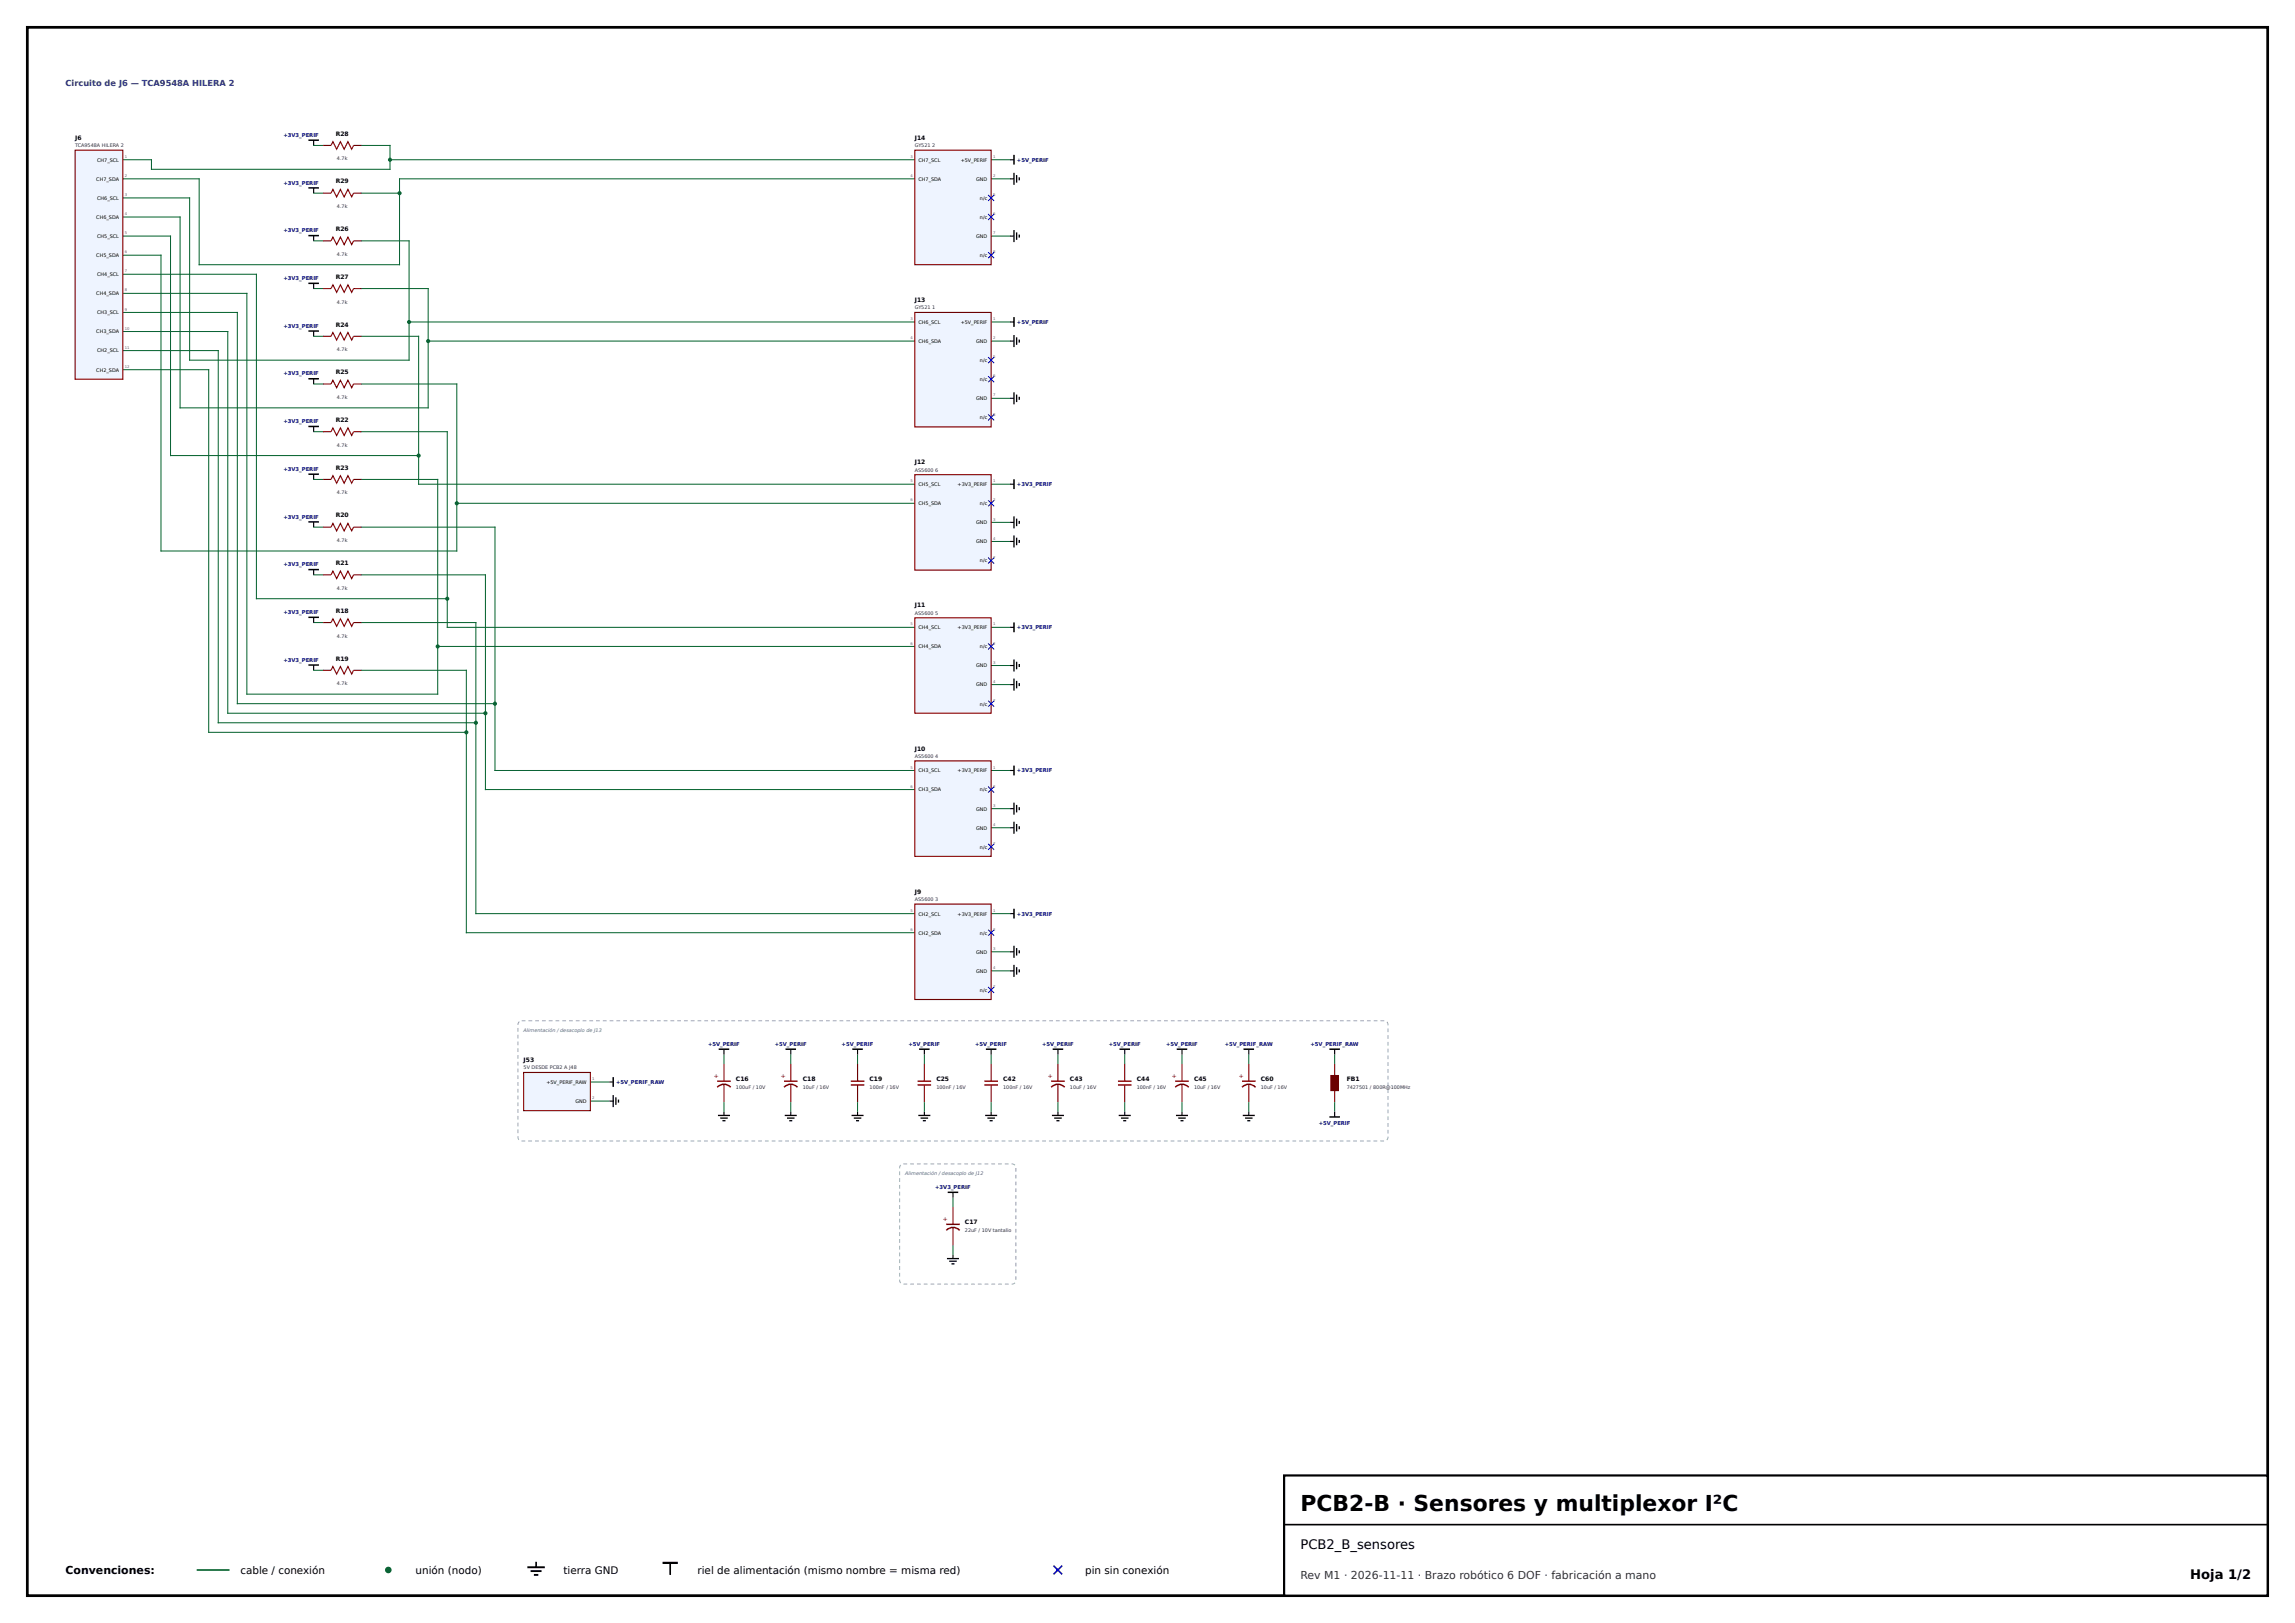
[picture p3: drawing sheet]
<svg xmlns="http://www.w3.org/2000/svg" width="420mm" height="297mm" viewBox="0 0 420 297" stroke-linecap="round" stroke-linejoin="round" font-family="sans-serif">
<defs><g id="words">
<text font-size="4" x="238" y="276.5">PCB2-B · Sensores y multiplexor I²C</text>
<g font-size="2.4">
<text x="238" y="283.5">PCB2_B_sensores</text>
<text x="400.8" y="289">Hoja 1/2</text>
</g>
<text font-size="2" x="12" y="288">Convenciones:</text>
<text font-size="2" fill="#333" x="238" y="289">Rev M1 · 2026-11-11 · Brazo robótico 6 DOF · fabricación a mano</text>
<g font-size="1.9">
<text x="44" y="288">cable / conexión</text>
<text x="76.1" y="288">unión (nodo)</text>
<text x="103.1" y="288">tierra GND</text>
<text x="127.7" y="288">riel de alimentación (mismo nombre = misma red)</text>
<text x="198.6" y="288">pin sin conexión</text>
</g>
<text font-size="1.5" fill="#1a3d6d" x="12" y="15.7">Circuito de J6 — TCA9548A HILERA 2</text>
<g font-size="1.1">
<text x="13.7" y="25.6">J6</text>
<text x="61.5" y="24.8">R28</text>
<text x="167.4" y="25.6">J14</text>
<text x="61.5" y="33.6">R29</text>
<text x="61.5" y="42.3">R26</text>
<text x="61.5" y="51">R27</text>
<text x="61.5" y="59.8">R24</text>
<text x="167.4" y="55.3">J13</text>
<text x="61.5" y="68.5">R25</text>
<text x="61.5" y="77.2">R22</text>
<text x="61.5" y="85.9">R23</text>
<text x="167.4" y="85">J12</text>
<text x="61.5" y="94.7">R20</text>
<text x="61.5" y="103.4">R21</text>
<text x="61.5" y="112.1">R18</text>
<text x="167.4" y="111.2">J11</text>
<text x="61.5" y="120.9">R19</text>
<text x="167.4" y="137.4">J10</text>
<text x="167.4" y="163.5">J9</text>
<text x="95.8" y="194.4">J53</text>
<text x="134.7" y="197.8">C16</text>
<text x="146.9" y="197.8">C18</text>
<text x="159.1" y="197.8">C19</text>
<text x="171.4" y="197.8">C25</text>
<text x="183.6" y="197.8">C42</text>
<text x="195.8" y="197.8">C43</text>
<text x="208" y="197.8">C44</text>
<text x="218.5" y="197.8">C45</text>
<text x="230.7" y="197.8">C60</text>
<text x="246.5" y="197.8">FB1</text>
<text x="176.6" y="224">C17</text>
</g>
<g font-size="1.1" fill="#8b0000">
<text x="130.7" y="197.3">+</text>
<text x="142.9" y="197.3">+</text>
<text x="191.8" y="197.3">+</text>
<text x="214.5" y="197.3">+</text>
<text x="226.7" y="197.3">+</text>
<text x="172.6" y="223.5">+</text>
</g>
<g font-size="1" fill="#00008b">
<text x="51.9" y="25">+3V3_PERIF</text>
<text x="186.1" y="29.6">+5V_PERIF</text>
<text x="51.9" y="33.8">+3V3_PERIF</text>
<text x="51.9" y="42.5">+3V3_PERIF</text>
<text x="51.9" y="51.2">+3V3_PERIF</text>
<text x="51.9" y="60">+3V3_PERIF</text>
<text x="186.1" y="59.3">+5V_PERIF</text>
<text x="51.9" y="68.7">+3V3_PERIF</text>
<text x="51.9" y="77.4">+3V3_PERIF</text>
<text x="51.9" y="86.2">+3V3_PERIF</text>
<text x="186.1" y="89">+3V3_PERIF</text>
<text x="51.9" y="94.9">+3V3_PERIF</text>
<text x="51.9" y="103.6">+3V3_PERIF</text>
<text x="51.9" y="112.3">+3V3_PERIF</text>
<text x="186.1" y="115.1">+3V3_PERIF</text>
<text x="51.9" y="121.1">+3V3_PERIF</text>
<text x="186.1" y="141.3">+3V3_PERIF</text>
<text x="186.1" y="167.5">+3V3_PERIF</text>
<text x="129.6" y="191.4">+5V_PERIF</text>
<text x="141.8" y="191.4">+5V_PERIF</text>
<text x="154" y="191.4">+5V_PERIF</text>
<text x="166.3" y="191.4">+5V_PERIF</text>
<text x="178.5" y="191.4">+5V_PERIF</text>
<text x="190.7" y="191.4">+5V_PERIF</text>
<text x="202.9" y="191.4">+5V_PERIF</text>
<text x="213.4" y="191.4">+5V_PERIF</text>
<text x="224.1" y="191.4">+5V_PERIF_RAW</text>
<text x="239.8" y="191.4">+5V_PERIF_RAW</text>
<text x="112.8" y="198.3">+5V_PERIF_RAW</text>
<text x="241.3" y="205.8">+5V_PERIF</text>
<text x="171.2" y="217.6">+3V3_PERIF</text>
</g>
<g font-size=".9" fill="#333">
<text x="13.7" y="26.9">TCA9548A HILERA 2</text>
<text x="61.7" y="29.4">4.7k</text>
<text x="167.4" y="26.9">GY521 2</text>
<text x="61.7" y="38.1">4.7k</text>
<text x="61.7" y="46.8">4.7k</text>
<text x="61.7" y="55.6">4.7k</text>
<text x="167.4" y="56.6">GY521 1</text>
<text x="61.7" y="64.3">4.7k</text>
<text x="61.7" y="73">4.7k</text>
<text x="61.7" y="81.8">4.7k</text>
<text x="167.4" y="86.3">AS5600 6</text>
<text x="61.7" y="90.5">4.7k</text>
<text x="61.7" y="99.2">4.7k</text>
<text x="61.7" y="107.9">4.7k</text>
<text x="167.4" y="112.5">AS5600 5</text>
<text x="61.7" y="116.7">4.7k</text>
<text x="61.7" y="125.4">4.7k</text>
<text x="167.4" y="138.7">AS5600 4</text>
<text x="167.4" y="164.9">AS5600 3</text>
<text x="95.8" y="195.7">5V DESDE PCB2 A J48</text>
<text x="134.7" y="199.3">100uF / 10V</text>
<text x="146.9" y="199.3">10uF / 16V</text>
<text x="159.1" y="199.3">100nF / 16V</text>
<text x="171.4" y="199.3">100nF / 16V</text>
<text x="183.6" y="199.3">100nF / 16V</text>
<text x="195.8" y="199.3">10uF / 16V</text>
<text x="208" y="199.3">100nF / 16V</text>
<text x="218.5" y="199.3">10uF / 16V</text>
<text x="230.7" y="199.3">10uF / 16V</text>
<text x="246.5" y="199.3">7427501 / 800R@100MHz</text>
<text x="176.6" y="225.5">22uF / 10V tantalio</text>
</g>
<g font-size=".9">
<text x="17.8" y="29.6">CH7_SCL</text>
<text x="168.1" y="29.6">CH7_SCL</text>
<text x="175.8" y="29.6">+5V_PERIF</text>
<text x="17.6" y="33.1">CH7_SDA</text>
<text x="168.1" y="33.1">CH7_SDA</text>
<text x="178.7" y="33.1">GND</text>
<text x="17.6" y="40.1">CH6_SDA</text>
<text x="17.8" y="36.6">CH6_SCL</text>
<text x="179.3" y="36.6">n/c</text>
<text x="179.3" y="40.1">n/c</text>
<text x="17.6" y="47">CH5_SDA</text>
<text x="17.8" y="43.5">CH5_SCL</text>
<text x="178.7" y="43.5">GND</text>
<text x="179.3" y="47">n/c</text>
<text x="17.8" y="50.5">CH4_SCL</text>
<text x="17.6" y="54">CH4_SDA</text>
<text x="17.8" y="57.5">CH3_SCL</text>
<text x="168.1" y="59.3">CH6_SCL</text>
<text x="175.8" y="59.3">+5V_PERIF</text>
<text x="17.6" y="61">CH3_SDA</text>
<text x="17.8" y="64.5">CH2_SCL</text>
<text x="168.1" y="62.8">CH6_SDA</text>
<text x="178.7" y="62.8">GND</text>
<text x="17.6" y="68">CH2_SDA</text>
<text x="179.3" y="66.3">n/c</text>
<text x="179.3" y="69.7">n/c</text>
<text x="178.7" y="73.2">GND</text>
<text x="179.3" y="76.7">n/c</text>
<text x="168.1" y="89">CH5_SCL</text>
<text x="175.3" y="89">+3V3_PERIF</text>
<text x="168.1" y="92.4">CH5_SDA</text>
<text x="178.7" y="95.9">GND</text>
<text x="179.3" y="92.4">n/c</text>
<text x="178.7" y="99.4">GND</text>
<text x="179.3" y="102.9">n/c</text>
<text x="168.1" y="115.1">CH4_SCL</text>
<text x="168.1" y="118.6">CH4_SDA</text>
<text x="175.3" y="115.1">+3V3_PERIF</text>
<text x="179.3" y="118.6">n/c</text>
<text x="178.7" y="122.1">GND</text>
<text x="178.7" y="125.6">GND</text>
<text x="179.3" y="129.1">n/c</text>
<text x="168.1" y="141.3">CH3_SCL</text>
<text x="175.3" y="141.3">+3V3_PERIF</text>
<text x="168.1" y="144.8">CH3_SDA</text>
<text x="178.7" y="148.3">GND</text>
<text x="179.3" y="144.8">n/c</text>
<text x="178.7" y="151.8">GND</text>
<text x="179.3" y="155.3">n/c</text>
<text x="168.1" y="167.5">CH2_SCL</text>
<text x="175.3" y="167.5">+3V3_PERIF</text>
<text x="168.1" y="171">CH2_SDA</text>
<text x="179.3" y="171">n/c</text>
<text x="178.7" y="174.5">GND</text>
<text x="178.7" y="178">GND</text>
<text x="179.3" y="181.5">n/c</text>
<text x="100" y="198.3">+5V_PERIF_RAW</text>
<text x="105.3" y="201.8">GND</text>
</g>
<g font-size=".9" fill="#5a6b80">
<text x="95.8" y="188.8">Alimentación / desacoplo de J13</text>
<text x="165.7" y="215">Alimentación / desacoplo de J12</text>
</g>
<g font-size=".7" fill="#666">
<text x="22.8" y="28.9">1</text>
<text x="166.6" y="28.9">3</text>
<text x="181.7" y="28.9">1</text>
<text x="22.8" y="32.4">2</text>
<text x="22.8" y="35.9">3</text>
<text x="166.6" y="32.4">4</text>
<text x="181.7" y="32.4">2</text>
<text x="181.7" y="35.9">5</text>
<text x="22.8" y="39.4">4</text>
<text x="181.7" y="39.4">6</text>
<text x="22.8" y="42.9">5</text>
<text x="22.8" y="46.4">6</text>
<text x="181.7" y="42.9">7</text>
<text x="181.7" y="46.4">8</text>
<text x="22.8" y="49.8">7</text>
<text x="22.8" y="53.3">8</text>
<text x="22.8" y="56.8">9</text>
<text x="166.6" y="58.6">3</text>
<text x="181.7" y="58.6">1</text>
<text x="22.8" y="60.3">10</text>
<text x="22.8" y="63.8">11</text>
<text x="166.6" y="62.1">4</text>
<text x="181.7" y="62.1">2</text>
<text x="181.7" y="65.6">5</text>
<text x="22.8" y="67.3">12</text>
<text x="181.7" y="69.1">6</text>
<text x="181.7" y="72.5">7</text>
<text x="181.7" y="76">8</text>
<text x="166.6" y="88.3">5</text>
<text x="181.7" y="88.3">1</text>
<text x="166.6" y="91.8">6</text>
<text x="181.7" y="91.8">2</text>
<text x="181.7" y="95.2">3</text>
<text x="181.7" y="98.7">4</text>
<text x="181.7" y="102.2">7</text>
<text x="166.6" y="114.5">5</text>
<text x="166.6" y="117.9">6</text>
<text x="181.7" y="114.5">1</text>
<text x="181.7" y="117.9">2</text>
<text x="181.7" y="121.4">3</text>
<text x="181.7" y="124.9">4</text>
<text x="181.7" y="128.4">7</text>
<text x="166.6" y="140.7">5</text>
<text x="181.7" y="140.7">1</text>
<text x="166.6" y="144.1">6</text>
<text x="181.7" y="144.1">2</text>
<text x="181.7" y="147.6">3</text>
<text x="181.7" y="151.1">4</text>
<text x="181.7" y="154.6">7</text>
<text x="166.6" y="166.8">5</text>
<text x="181.7" y="166.8">1</text>
<text x="166.6" y="170.3">6</text>
<text x="181.7" y="170.3">2</text>
<text x="181.7" y="173.8">3</text>
<text x="181.7" y="177.3">4</text>
<text x="181.7" y="180.8">7</text>
<text x="108.4" y="197.7">1</text>
<text x="108.4" y="201.2">2</text>
</g>
</g></defs>
<g fill="none" stroke="#00602a" stroke-width=".18">
<path d="M22.5 32.7h13.9v15.7h36.7v-15.7h94.3M22.5 36.2h12.2v29.7h40.2v-21.8h-8.8M22.5 39.7h10.5v34.9h45.4v-21.8h-12.3M57.4 26.6h1.7M57.4 35.3h1.7M66.1 26.6h5.3v4.4h-43.7v-1.8h-5.2M66.1 35.3h7M71.4 29.2h96M181.4 29.2h3.5M181.4 32.7h3.5M22.5 43.2h8.7v40.2h45.4M22.5 46.7h7v54.1h54.1v-30.5h-17.5"/>
<path d="M22.5 50.2h24.4v59.4h35M22.5 53.7h22.7v73.3h34.9v-39.3h-14M22.5 57.2h20.9v71.6h47.2M57.4 44.1h1.7M57.4 52.8h1.7M74.9 58.9h92.5M181.4 58.9h3.5M181.4 43.2h3.5M22.5 60.7h19.2v69.8h47.1M22.5 64.2h17.4v68.1h47.2M22.5 67.7h15.7v66.3h47.1M57.4 61.5h1.7"/>
<path d="M57.4 70.3h1.7M57.4 79h1.7M66.1 61.5h10.5v27.1h90.8M66.1 79h15.8v35.8h85.5M78.4 62.4h89M181.4 62.4h3.5M181.4 72.9h3.5M57.4 87.7h1.7M57.4 96.5h1.7M66.1 96.5h24.5v44.5h76.8M83.6 92.1h83.8M181.4 88.6h3.5"/>
<path d="M181.4 95.6h3.5M181.4 99.1h3.5M57.4 105.2h1.7M57.4 113.9h1.7M66.1 105.2h22.7v39.3h78.6M66.1 113.9h21v53.3h80.3M80.1 118.3h87.3M181.4 114.8h3.5M57.4 122.7h1.7M66.1 122.7h19.2v48h82.1M181.4 121.8h3.5M181.4 125.3h3.5"/>
<path d="M181.4 141h3.5M181.4 148h3.5M181.4 151.5h3.5M181.4 167.2h3.5M181.4 174.2h3.5M181.4 177.7h3.5"/>
</g>
<g fill="#00602a">
<circle cx="80.1" cy="118.3" r=".38"/>
<circle cx="76.6" cy="83.4" r=".38"/>
<circle cx="81.8" cy="109.6" r=".38"/>
<circle cx="74.9" cy="58.9" r=".38"/>
<circle cx="78.4" cy="62.4" r=".38"/>
<circle cx="83.6" cy="92.1" r=".38"/>
<circle cx="88.8" cy="130.5" r=".38"/>
<circle cx="71.4" cy="29.2" r=".38"/>
<circle cx="85.3" cy="134" r=".38"/>
<circle cx="87.1" cy="132.3" r=".38"/>
<circle cx="73.1" cy="35.3" r=".38"/>
<circle cx="90.6" cy="128.8" r=".38"/>
</g>
<path d="M13.7 27.5h8.8v41.9h-8.8z" fill="#eef4ff" stroke="#8b0000" stroke-width=".21"/>
<path d="M59.1 61.5h1.5l.3-.6 .7 1.3 .7-1.3 .7 1.3 .7-1.3 .7 1.3 .3-.7h1.4" fill="none" stroke="#8b0000" stroke-width=".21"/>
<path d="M167.4 86.9h14v17.4h-14z" fill="#eef4ff" stroke="#8b0000" stroke-width=".21"/>
<path d="M59.1 26.6h1.5l.3-.7 .7 1.4 .7-1.4 .7 1.4 .7-1.4 .7 1.4 .3-.7h1.4M59.1 44.1h1.5l.3-.7 .7 1.4 .7-1.4 .7 1.4 .7-1.4 .7 1.4 .3-.7h1.4M59.1 87.7h1.5l.3-.7 .7 1.4 .7-1.4 .7 1.4 .7-1.4 .7 1.4 .3-.7h1.4M59.1 105.2h1.5l.3-.7 .7 1.4 .7-1.4 .7 1.4 .7-1.4 .7 1.4 .3-.7h1.4" fill="none" stroke="#8b0000" stroke-width=".21"/>
<path d="M167.4 57.2h14v20.9h-14z" fill="#eef4ff" stroke="#8b0000" stroke-width=".21"/>
<path d="M59.1 79h1.5l.3-.7 .7 1.4 .7-1.4 .7 1.4 .7-1.4 .7 1.4 .3-.7h1.4M59.1 96.5h1.5l.3-.7 .7 1.4 .7-1.4 .7 1.4 .7-1.4 .7 1.4 .3-.7h1.4M59.1 113.9h1.5l.3-.7 .7 1.4 .7-1.4 .7 1.4 .7-1.4 .7 1.4 .3-.7h1.4" fill="none" stroke="#8b0000" stroke-width=".21"/>
<path d="M167.4 165.4h14v17.5h-14z" fill="#eef4ff" stroke="#8b0000" stroke-width=".21"/>
<path d="M59.1 35.3h1.5l.3-.6 .7 1.3 .7-1.3 .7 1.3 .7-1.3 .7 1.3 .3-.7h1.4" fill="none" stroke="#8b0000" stroke-width=".21"/>
<g fill="#eef4ff" stroke="#8b0000" stroke-width=".21">
<path d="M167.4 139.2h14v17.5h-14z"/>
<path d="M167.4 27.5h14v20.9h-14z"/>
</g>
<path d="M59.1 52.8h1.5l.3-.7 .7 1.4 .7-1.4 .7 1.4 .7-1.4 .7 1.4 .3-.7h1.4M59.1 70.3h1.5l.3-.7 .7 1.4 .7-1.4 .7 1.4 .7-1.4 .7 1.4 .3-.7h1.4M59.1 122.7h1.5l.3-.7 .7 1.3 .7-1.3 .7 1.3 .7-1.3 .7 1.3 .3-.6h1.4" fill="none" stroke="#8b0000" stroke-width=".21"/>
<path d="M167.4 113.1h14v17.4h-14z" fill="#eef4ff" stroke="#8b0000" stroke-width=".21"/>
<path d="M95 187l.5-.2h157.8a.69 .69 0 0 1 .7 .7v20.6a.69 .69 0 0 1-.7 .7h-157.8a.69 .69 0 0 1-.7-.7v-20.6z" fill="none" stroke="#9aa7b8" stroke-width=".18" stroke-dasharray=".7 .5" stroke-linecap="butt"/>
<g fill="none" stroke="#00602a" stroke-width=".18">
<path d="M108 198h3.5M132.5 193v1.7M144.7 193v1.7M156.9 193v1.7M169.2 193v1.7M181.4 193v1.7M193.6 193v1.7M205.8 193v1.7M216.3 193v1.7M228.5 193v1.7M244.3 193v1.7M108 201.5h3.5"/>
<path d="M132.5 201.7v1.7M144.7 201.7v1.7M156.9 201.7v1.7M169.2 201.7v1.7M181.4 201.7v1.7M193.6 201.7v1.7M205.8 201.7v1.7M216.3 201.7v1.7M228.5 201.7v1.7M244.3 201.7v1.7"/>
</g>
<path d="M95.8 196.3h12.2v6.9h-12.2z" fill="#eef4ff" stroke="#8b0000" stroke-width=".21"/>
<g fill="none" stroke="#8b0000" stroke-width=".21">
<path d="M132.5 194.7v3.2M132.5 198.4v3.3M144.7 194.7v3.2M144.7 198.4v3.3M156.9 194.7v3.2M156.9 198.5v3.2M169.2 194.7v3.2M169.2 198.5v3.2M181.4 194.7v3.2M181.4 198.5v3.2M193.6 194.7v3.2M193.6 198.4v3.3"/>
<path d="M205.8 194.7v3.2M205.8 198.5v3.2M216.3 194.7v3.2M216.3 198.4v3.3M228.5 194.7v3.2M228.5 198.4v3.3M244.3 194.7v2.1M244.3 199.6v2.1M174.4 220.9v3.1M174.4 224.6v3.3"/>
</g>
<g fill="none" stroke="#8b0000" stroke-width=".28">
<path d="M131.3 199a1.67 1.67 0 0 1 2.4 0M131.3 197.9h2.4M143.5 199a1.67 1.67 0 0 1 2.5 0M143.5 197.9h2.5M155.7 197.9h2.5M155.7 198.5h2.5M167.9 197.9h2.5M167.9 198.5h2.5M180.1 197.9h2.5M180.1 198.5h2.5M192.4 199a1.67 1.67 0 0 1 2.4 0M192.4 197.9h2.4"/>
<path d="M204.6 197.9h2.5M204.6 198.5h2.5M215.1 199a1.67 1.67 0 0 1 2.4 0M215.1 197.9h2.4M227.3 199a1.67 1.67 0 0 1 2.5 0M227.3 197.9h2.5M173.2 225.1a1.67 1.67 0 0 1 2.4 0M173.2 224h2.4"/>
</g>
<path d="M243.6 196.8h1.3v2.8h-1.3z" fill="#8b0000" stroke="#8b0000" stroke-width=".21"/>
<g fill="none" stroke="#000" stroke-width=".21">
<path d="M57.4 25.7v.9M57.4 34.4v.9M184.9 29.2h.7M184.9 32.7h.7M57.4 43.1v1M57.4 51.8v1M184.9 58.9h.7M184.9 43.2h.7M57.4 60.6v.9M57.4 69.3v1M57.4 78v1M184.9 62.4h.7"/>
<path d="M184.9 72.9h.7M57.4 86.8v.9M57.4 95.5v1M184.9 88.6h.7M184.9 95.6h.7M184.9 99.1h.7M57.4 104.2v1M57.4 113v.9M184.9 114.8h.7M57.4 121.7v1M184.9 121.8h.7M184.9 125.3h.7"/>
<path d="M184.9 141h.7M184.9 148h.7M184.9 151.5h.7M184.9 167.2h.7M184.9 174.2h.7M184.9 177.7h.7M111.5 198h.7M132.5 192v1M144.7 192v1M156.9 192v1M169.2 192v1M181.4 192v1"/>
<path d="M193.6 192v1M205.8 192v1M216.3 192v1M228.5 192v1M244.3 192v1M111.5 201.5h.7M132.5 203.4v.7M144.7 203.4v.7M156.9 203.4v.7M169.2 203.4v.7M174.4 218.2v.9M181.4 203.4v.7"/>
<path d="M193.6 203.4v.7M205.8 203.4v.7M216.3 203.4v.7M228.5 203.4v.7M244.3 203.4v1M174.4 229.6v.7"/>
</g>
<g fill="none" stroke="#000" stroke-width=".28">
<path d="M56.4 25.7h2M56.4 34.4h2M185.6 28.3v1.8M56.4 43.1h2M56.4 51.8h2M185.6 58v1.8M56.4 60.6h2M56.4 78h2M56.4 69.3h2M56.4 86.8h2M56.4 95.5h2M185.6 87.7v1.8"/>
<path d="M56.4 104.2h2M56.4 113h2M185.6 113.9v1.8M56.4 121.7h2M185.6 140.1v1.8M185.6 166.3v1.8M112.2 197.1v1.8M131.5 192h2M143.8 192h1.9M156 192h1.9M168.2 192h1.9M180.4 192h1.9"/>
<path d="M192.6 192h2M204.9 192h1.9M215.3 192h2M227.6 192h1.9M243.3 192h1.9M173.4 218.2h2M243.3 204.4h1.9"/>
</g>
<g fill="none" stroke="#000" stroke-width=".24">
<path d="M185.6 31.6v2.2M186 32v1.4M186.5 32.5v.5M185.6 42.1v2.2M186 42.5v1.4M186.5 42.9v.6M185.6 61.3v2.2M185.6 71.8v2.2M186 61.7v1.4M186 72.2v1.4M186.5 62.1v.6M186.5 72.6v.6"/>
<path d="M185.6 94.5v2.2M185.6 98v2.2M186 94.9v1.4M186 98.4v1.4M186.5 95.3v.6M186.5 98.8v.6M185.6 120.7v2.2M185.6 124.2v2.2M186 121.1v1.4M186 124.6v1.4M186.5 121.5v.6M186.5 125v.6"/>
<path d="M185.6 146.9v2.2M185.6 150.4v2.2M186 147.3v1.4M186 150.8v1.4M186.5 147.7v.6M186.5 151.2v.5M185.6 173.1v2.2M185.6 176.6v2.2M186 173.5v1.4M186 177v1.4M186.5 173.9v.5M186.5 177.4v.5"/>
<path d="M112.2 200.4v2.2M112.7 200.8v1.4M113.2 201.2v.6M131.4 204.1h2.2M131.8 204.6h1.4M132.2 205.1h.6M143.6 204.1h2.2M144 204.6h1.4M144.4 205.1h.6M155.8 204.1h2.2M156.3 204.6h1.3M156.7 205.1h.5"/>
<path d="M168.1 204.1h2.2M168.5 204.6h1.4M168.9 205.1h.5M180.3 204.1h2.2M180.7 204.6h1.4M181.1 205.1h.6M192.5 204.1h2.2M192.9 204.6h1.4M193.3 205.1h.6M204.7 204.1h2.2M205.1 204.6h1.4M205.6 205.1h.5"/>
<path d="M215.2 204.1h2.2M215.6 204.6h1.4M216 205.1h.6M227.4 204.1h2.2M227.8 204.6h1.4M228.3 205.1h.5M173.3 230.3h2.2M173.7 230.8h1.4M174.1 231.3h.6"/>
</g>
<path d="M164.8 213.2l.5-.2h19.9a.69 .69 0 0 1 .7 .7v20.6a.69 .69 0 0 1-.7 .7h-19.9a.69 .69 0 0 1-.7-.7v-20.6z" fill="none" stroke="#9aa7b8" stroke-width=".18" stroke-dasharray=".7 .5" stroke-linecap="butt"/>
<path d="M174.4 219.1v1.8M174.4 227.9v1.7" fill="none" stroke="#00602a" stroke-width=".18"/>
<g fill="#000" stroke="#00c" stroke-width=".18">
<path d="M180.8 35.7l1.1 1.1zM180.8 36.8l1.1-1.1z"/>
<path d="M180.8 39.2l1.1 1.1zM180.8 40.3l1.1-1.1z"/>
<path d="M180.8 46.1l1.1 1.1zM180.8 47.2l1.1-1.1z"/>
<path d="M180.8 65.4l1.1 1.1zM180.8 66.5l1.1-1.1z"/>
<path d="M180.8 68.8l1.1 1.1zM180.8 69.9l1.1-1.1z"/>
<path d="M180.8 75.8l1.1 1.1zM180.8 76.9l1.1-1.1z"/>
<path d="M180.8 91.6l1.1 1zM180.8 92.6l1.1-1z"/>
<path d="M180.8 102l1.1 1.1zM180.8 103.1l1.1-1.1z"/>
<path d="M180.8 117.7l1.1 1.1zM180.8 118.8l1.1-1.1z"/>
<path d="M180.8 128.2l1.1 1.1zM180.8 129.3l1.1-1.1z"/>
<path d="M180.8 143.9l1.1 1.1zM180.8 145l1.1-1.1z"/>
<path d="M180.8 154.4l1.1 1.1zM180.8 155.5l1.1-1.1z"/>
<path d="M180.8 170.1l1.1 1.1zM180.8 171.2l1.1-1.1z"/>
<path d="M180.8 180.6l1.1 1.1zM180.8 181.7l1.1-1.1z"/>
</g>
<path d="M5 5h410v287h-410z" fill="none" stroke="#000" stroke-width=".5"/>
<path d="M235 270h180v22h-180z" fill="#fff" stroke="#000" stroke-width=".4"/>
<path d="M235 279h180" fill="none" stroke="#000" stroke-width=".3"/>
<path d="M36 287.3h6" fill="none" stroke="#00602a" stroke-width=".3"/>
<circle cx="71.1" cy="287.3" r=".6" fill="#00602a"/>
<path d="M98.1 285.8v1M122.7 286v2.2" fill="none" stroke="#000" stroke-width=".3"/>
<path d="M96.5 286.8h3.2M97.1 287.5h2M97.7 288.2h.8" fill="none" stroke="#000" stroke-width=".35"/>
<path d="M121.3 286h2.8" fill="none" stroke="#000" stroke-width=".4"/>
<path d="M192.8 286.5l1.6 1.6zM192.8 288.1l1.6-1.6z" fill="#000" stroke="#00c" stroke-width=".3"/>
<use href="#words"/>
</svg>
